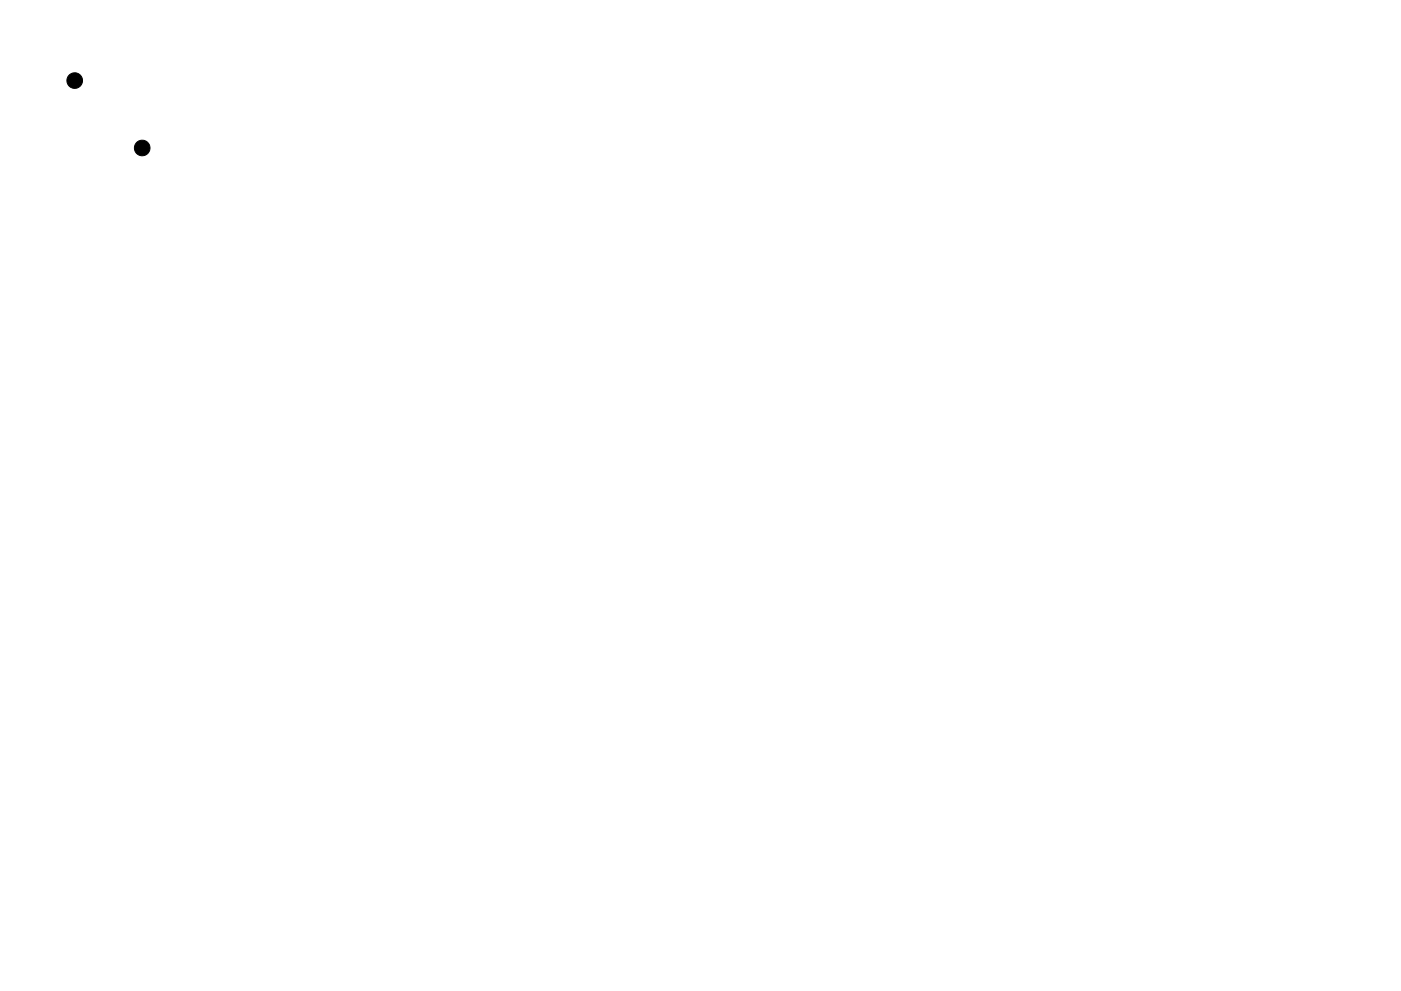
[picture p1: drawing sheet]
<svg xmlns="http://www.w3.org/2000/svg" width="297mm" height="210mm" viewBox="0 0 297 210" stroke-linecap="round" stroke-linejoin="round" font-family="sans-serif">
<g fill="#000" stroke="#000" stroke-width=".21">
<circle cx="15.8" cy="17.1" r="1.66"/>
<circle cx="30.1" cy="31.4" r="1.66"/>
</g>
</svg>
